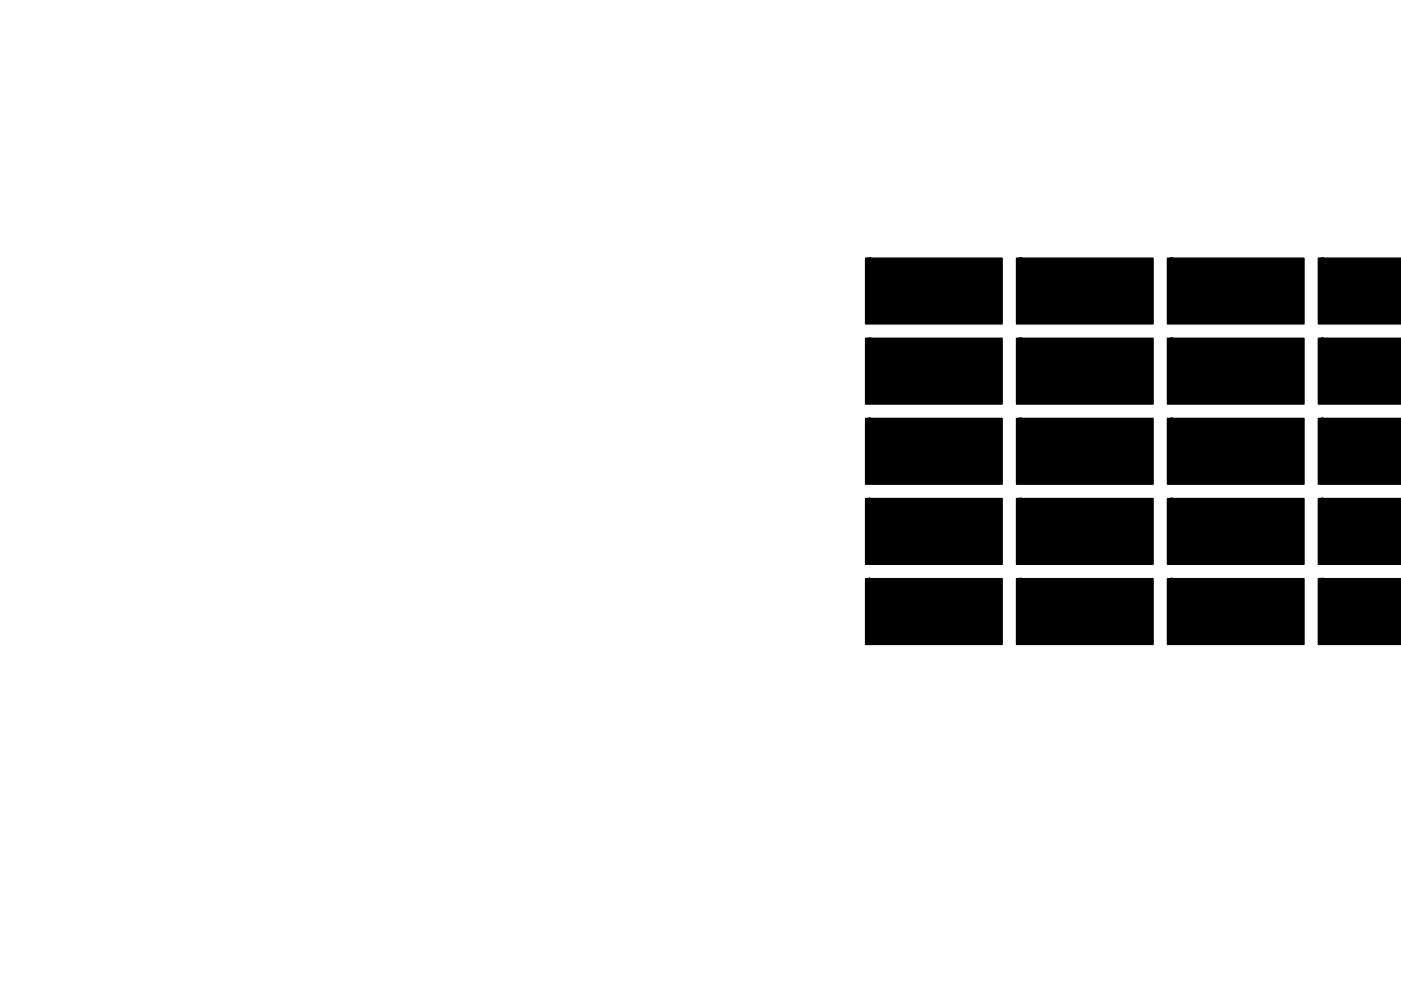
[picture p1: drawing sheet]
<svg xmlns="http://www.w3.org/2000/svg" width="297mm" height="210mm" viewBox="0 0 297 210" stroke-linecap="round" stroke-linejoin="round" font-family="sans-serif">
<g fill="#000" stroke="#000" stroke-width=".21">
<circle cx="184.4" cy="55" r=".4"/>
<circle cx="189" cy="56" r=".4"/>
<circle cx="194.5" cy="56" r=".4"/>
<circle cx="202.6" cy="57.9" r=".4"/>
<circle cx="216.4" cy="55" r=".4"/>
<circle cx="221" cy="56" r=".4"/>
<circle cx="226.5" cy="56" r=".4"/>
<circle cx="234.6" cy="57.9" r=".4"/>
<circle cx="248.4" cy="55" r=".4"/>
<circle cx="253" cy="56" r=".4"/>
<circle cx="258.5" cy="56" r=".4"/>
<circle cx="266.6" cy="57.9" r=".4"/>
<circle cx="280.4" cy="55" r=".4"/>
<circle cx="285" cy="56" r=".4"/>
<circle cx="290.5" cy="56" r=".4"/>
<circle cx="184.4" cy="72" r=".4"/>
<circle cx="189" cy="73" r=".4"/>
<circle cx="194.5" cy="73" r=".4"/>
<circle cx="200.1" cy="79.9" r=".4"/>
<circle cx="200.1" cy="62.9" r=".4"/>
<circle cx="202.6" cy="74.9" r=".4"/>
<circle cx="204.2" cy="66" r=".4"/>
<circle cx="204.2" cy="64.1" r=".4"/>
<circle cx="204.2" cy="68.1" r=".4"/>
<circle cx="205.1" cy="68.1" r=".4"/>
<circle cx="207.4" cy="61.2" r=".4"/>
<circle cx="207.4" cy="78.2" r=".4"/>
<circle cx="207.6" cy="66.9" r=".4"/>
<circle cx="216.4" cy="72" r=".4"/>
<circle cx="221" cy="73" r=".4"/>
<circle cx="226.5" cy="73" r=".4"/>
<circle cx="232.1" cy="79.9" r=".4"/>
<circle cx="232.1" cy="62.9" r=".4"/>
<circle cx="234.6" cy="74.9" r=".4"/>
<circle cx="236.2" cy="66" r=".4"/>
<circle cx="236.2" cy="64.1" r=".4"/>
<circle cx="236.2" cy="68.1" r=".4"/>
<circle cx="237.1" cy="68.1" r=".4"/>
<circle cx="239.4" cy="61.2" r=".4"/>
<circle cx="239.4" cy="78.2" r=".4"/>
<circle cx="239.6" cy="66.9" r=".4"/>
<circle cx="248.4" cy="72" r=".4"/>
<circle cx="253" cy="73" r=".4"/>
<circle cx="258.5" cy="73" r=".4"/>
<circle cx="264.1" cy="79.9" r=".4"/>
<circle cx="264.1" cy="62.9" r=".4"/>
<circle cx="266.6" cy="74.9" r=".4"/>
<circle cx="268.2" cy="66" r=".4"/>
<circle cx="268.2" cy="64.1" r=".4"/>
<circle cx="268.2" cy="68.1" r=".4"/>
<circle cx="269.1" cy="68.1" r=".4"/>
<circle cx="271.4" cy="61.2" r=".4"/>
<circle cx="271.4" cy="78.2" r=".4"/>
<circle cx="271.6" cy="66.9" r=".4"/>
<circle cx="280.4" cy="72" r=".4"/>
<circle cx="285" cy="73" r=".4"/>
<circle cx="290.5" cy="73" r=".4"/>
<circle cx="296.1" cy="79.9" r=".4"/>
<circle cx="296.1" cy="62.9" r=".4"/>
<circle cx="184.4" cy="89" r=".4"/>
<circle cx="189" cy="90" r=".4"/>
<circle cx="194.5" cy="90" r=".4"/>
<circle cx="200.1" cy="96.9" r=".4"/>
<circle cx="202.6" cy="91.9" r=".4"/>
<circle cx="204.2" cy="83" r=".4"/>
<circle cx="204.2" cy="98.1" r=".4"/>
<circle cx="204.2" cy="81.1" r=".4"/>
<circle cx="204.2" cy="85.1" r=".4"/>
<circle cx="205.1" cy="85.1" r=".4"/>
<circle cx="207.4" cy="95.2" r=".4"/>
<circle cx="207.6" cy="83.9" r=".4"/>
<circle cx="216.4" cy="89" r=".4"/>
<circle cx="221" cy="90" r=".4"/>
<circle cx="226.5" cy="90" r=".4"/>
<circle cx="232.1" cy="96.9" r=".4"/>
<circle cx="234.6" cy="91.9" r=".4"/>
<circle cx="236.2" cy="83" r=".4"/>
<circle cx="236.2" cy="98.1" r=".4"/>
<circle cx="236.2" cy="85.1" r=".4"/>
<circle cx="236.2" cy="81.1" r=".4"/>
<circle cx="237.1" cy="85.1" r=".4"/>
<circle cx="239.4" cy="95.2" r=".4"/>
<circle cx="239.6" cy="83.9" r=".4"/>
<circle cx="248.4" cy="89" r=".4"/>
<circle cx="253" cy="90" r=".4"/>
<circle cx="258.5" cy="90" r=".4"/>
<circle cx="264.1" cy="96.9" r=".4"/>
<circle cx="266.6" cy="91.9" r=".4"/>
<circle cx="268.2" cy="83" r=".4"/>
<circle cx="268.2" cy="81.1" r=".4"/>
<circle cx="268.2" cy="98.1" r=".4"/>
<circle cx="268.2" cy="85.1" r=".4"/>
<circle cx="269.1" cy="85.1" r=".4"/>
<circle cx="271.4" cy="95.2" r=".4"/>
<circle cx="271.6" cy="83.9" r=".4"/>
<circle cx="280.4" cy="89" r=".4"/>
<circle cx="285" cy="90" r=".4"/>
<circle cx="290.5" cy="90" r=".4"/>
<circle cx="296.1" cy="96.9" r=".4"/>
<circle cx="184.4" cy="106" r=".4"/>
<circle cx="189" cy="107" r=".4"/>
<circle cx="194.5" cy="107" r=".4"/>
<circle cx="200.1" cy="113.9" r=".4"/>
<circle cx="202.6" cy="108.9" r=".4"/>
<circle cx="204.2" cy="100" r=".4"/>
<circle cx="204.2" cy="117" r=".4"/>
<circle cx="204.2" cy="119.1" r=".4"/>
<circle cx="204.2" cy="102.1" r=".4"/>
<circle cx="204.2" cy="115.1" r=".4"/>
<circle cx="205.1" cy="119.1" r=".4"/>
<circle cx="205.1" cy="102.1" r=".4"/>
<circle cx="207.4" cy="112.2" r=".4"/>
<circle cx="207.6" cy="117.9" r=".4"/>
<circle cx="207.6" cy="100.9" r=".4"/>
<circle cx="216.4" cy="106" r=".4"/>
<circle cx="221" cy="107" r=".4"/>
<circle cx="226.5" cy="107" r=".4"/>
<circle cx="232.1" cy="113.9" r=".4"/>
<circle cx="234.6" cy="108.9" r=".4"/>
<circle cx="236.2" cy="100" r=".4"/>
<circle cx="236.2" cy="117" r=".4"/>
<circle cx="236.2" cy="119.1" r=".4"/>
<circle cx="236.2" cy="115.1" r=".4"/>
<circle cx="236.2" cy="102.1" r=".4"/>
<circle cx="237.1" cy="119.1" r=".4"/>
<circle cx="237.1" cy="102.1" r=".4"/>
<circle cx="239.4" cy="112.2" r=".4"/>
<circle cx="239.6" cy="117.9" r=".4"/>
<circle cx="239.6" cy="100.9" r=".4"/>
<circle cx="248.4" cy="106" r=".4"/>
<circle cx="253" cy="107" r=".4"/>
<circle cx="258.5" cy="107" r=".4"/>
<circle cx="264.1" cy="113.9" r=".4"/>
<circle cx="266.6" cy="108.9" r=".4"/>
<circle cx="268.2" cy="117" r=".4"/>
<circle cx="268.2" cy="100" r=".4"/>
<circle cx="268.2" cy="119.1" r=".4"/>
<circle cx="268.2" cy="115.1" r=".4"/>
<circle cx="268.2" cy="102.1" r=".4"/>
<circle cx="269.1" cy="119.1" r=".4"/>
<circle cx="269.1" cy="102.1" r=".4"/>
<circle cx="271.4" cy="112.2" r=".4"/>
<circle cx="271.6" cy="117.9" r=".4"/>
<circle cx="271.6" cy="100.9" r=".4"/>
<circle cx="280.4" cy="106" r=".4"/>
<circle cx="285" cy="107" r=".4"/>
<circle cx="290.5" cy="107" r=".4"/>
<circle cx="296.1" cy="113.9" r=".4"/>
<circle cx="184.4" cy="123" r=".4"/>
<circle cx="189" cy="124" r=".4"/>
<circle cx="194.5" cy="124" r=".4"/>
<circle cx="200.1" cy="130.9" r=".4"/>
<circle cx="202.6" cy="125.9" r=".4"/>
<circle cx="204.2" cy="134" r=".4"/>
<circle cx="204.2" cy="136.1" r=".4"/>
<circle cx="204.2" cy="132.1" r=".4"/>
<circle cx="205.1" cy="136.1" r=".4"/>
<circle cx="207.4" cy="129.2" r=".4"/>
<circle cx="207.6" cy="134.9" r=".4"/>
<circle cx="216.4" cy="123" r=".4"/>
<circle cx="221" cy="124" r=".4"/>
<circle cx="226.5" cy="124" r=".4"/>
<circle cx="232.1" cy="130.9" r=".4"/>
<circle cx="234.6" cy="125.9" r=".4"/>
<circle cx="236.2" cy="134" r=".4"/>
<circle cx="236.2" cy="132.1" r=".4"/>
<circle cx="236.2" cy="136.1" r=".4"/>
<circle cx="237.1" cy="136.1" r=".4"/>
<circle cx="239.4" cy="129.2" r=".4"/>
<circle cx="239.6" cy="134.9" r=".4"/>
<circle cx="248.4" cy="123" r=".4"/>
<circle cx="253" cy="124" r=".4"/>
<circle cx="258.5" cy="124" r=".4"/>
<circle cx="264.1" cy="130.9" r=".4"/>
<circle cx="266.6" cy="125.9" r=".4"/>
<circle cx="268.2" cy="134" r=".4"/>
<circle cx="268.2" cy="136.1" r=".4"/>
<circle cx="268.2" cy="132.1" r=".4"/>
<circle cx="269.1" cy="136.1" r=".4"/>
<circle cx="271.4" cy="129.2" r=".4"/>
<circle cx="271.6" cy="134.9" r=".4"/>
<circle cx="280.4" cy="123" r=".4"/>
<circle cx="285" cy="124" r=".4"/>
<circle cx="290.5" cy="124" r=".4"/>
<circle cx="296.1" cy="130.9" r=".4"/>
</g>
<g fill="#000" stroke="#000" stroke-width=".3">
<path d="M183.5 54.8h29v13.9h-29zM215.5 54.8h29v13.9h-29zM247.5 54.8h29v13.9h-29zM279.5 54.8h17.6v13.9h-17.6zM183.5 71.8h29v13.9h-29zM215.5 71.8h29v13.9h-29zM247.5 71.8h29v13.9h-29zM279.5 71.8h17.6v13.9h-17.6zM183.5 88.8h29v13.9h-29zM183.5 105.8h29v13.9h-29zM215.5 88.8h29v13.9h-29zM215.5 105.8h29v13.9h-29z"/>
<path d="M247.5 88.8h29v13.9h-29zM247.5 105.8h29v13.9h-29zM279.5 88.8h17.6v13.9h-17.6zM279.5 105.8h17.6v13.9h-17.6zM183.5 122.8h29v13.9h-29zM215.5 122.8h29v13.9h-29zM247.5 122.8h29v13.9h-29zM279.5 122.8h17.6v13.9h-17.6z"/>
</g>
</svg>
